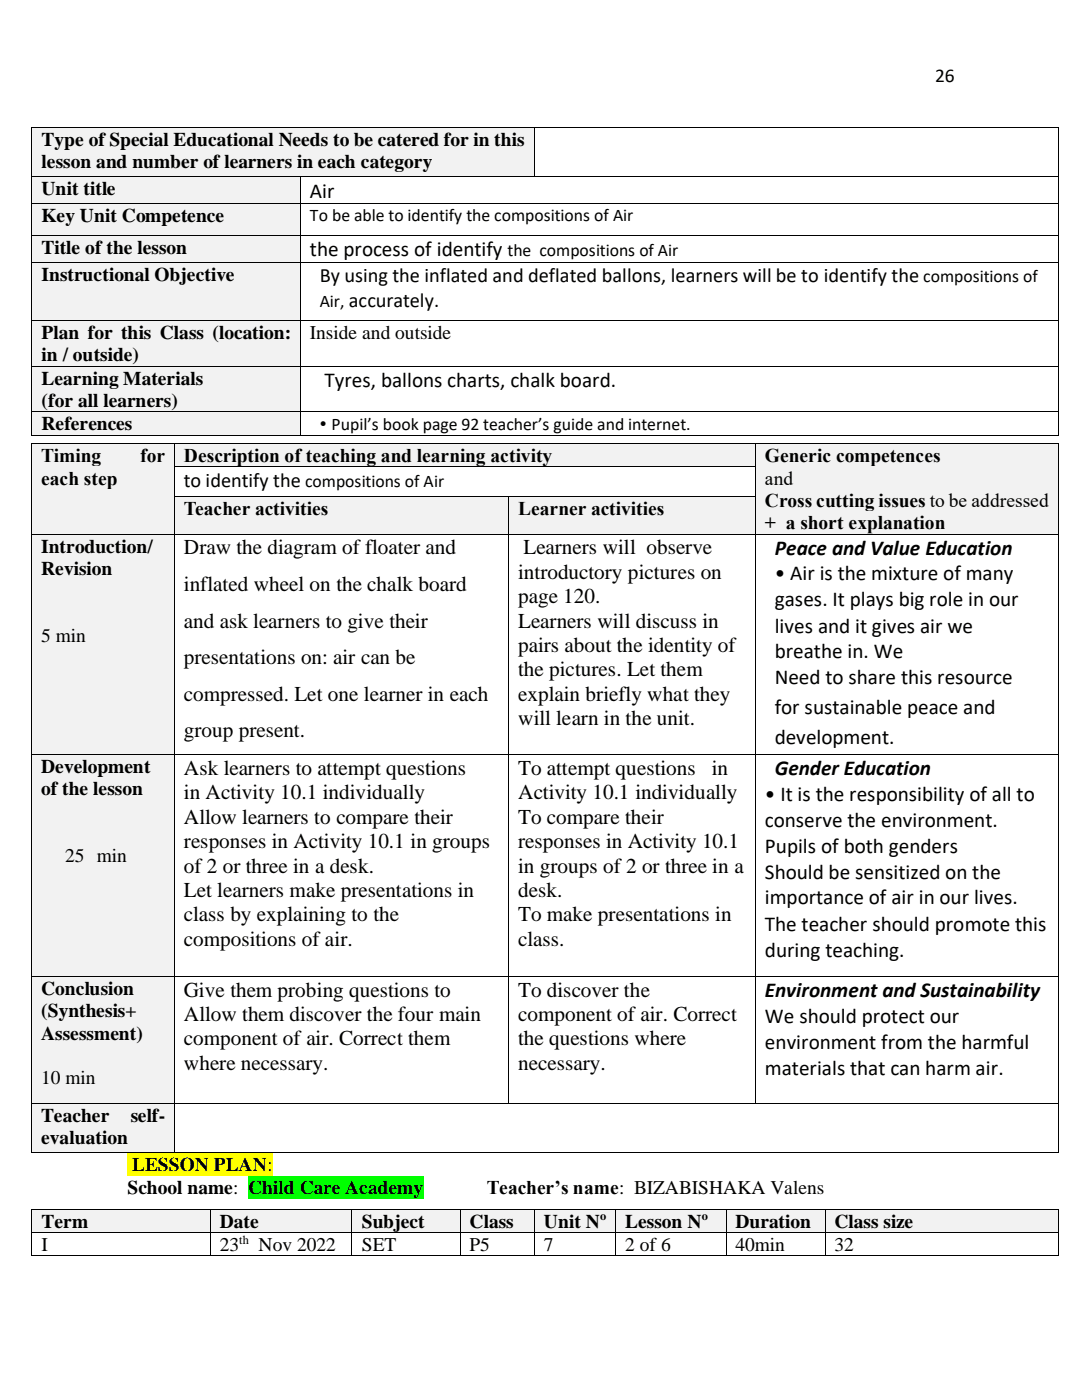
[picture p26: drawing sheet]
<svg xmlns="http://www.w3.org/2000/svg" width="216mm" height="279mm" viewBox="0 0 216 279" stroke-linecap="round" stroke-linejoin="round" font-family="sans-serif">
<defs><g id="words">
<g font-size="4.2">
<text x="61.9" y="39.4">Air</text>
<text x="61.9" y="51.1">the process of identify</text>
<text x="64.8" y="77.2">Tyres, ballons charts, chalk board.</text>
<text x="36.7" y="110.6">Draw the diagram of floater and</text>
<text x="104.5" y="110.6">Learners will observe</text>
<text x="154.6" y="110.7">Peace and Value Education</text>
<text x="36.7" y="118">inflated wheel on the chalk board</text>
<text x="103.4" y="115.5">introductory pictures on</text>
<text x="154.6" y="115.8">• Air is the mixture of many</text>
<text x="36.7" y="125.3">and ask learners to give their</text>
<text x="103.4" y="120.4">page 120.</text>
<text x="103.4" y="125.3">Learners will discuss in</text>
<text x="154.6" y="121">gases. It plays big role in our</text>
<text x="103.4" y="130.1">pairs about the identity of</text>
<text x="154.6" y="126.2">lives and it gives air we</text>
<text x="154.6" y="131.4">breathe in. We</text>
<text x="36.7" y="132.6">presentations on: air can be</text>
<text x="103.4" y="135">the pictures. Let them</text>
<text x="154.6" y="136.6">Need to share this resource</text>
<text x="36.7" y="139.8">compressed. Let one learner in each</text>
<text x="103.4" y="139.8">explain briefly what they</text>
<text x="154.6" y="142.6">for sustainable peace and</text>
<text x="36.7" y="147.2">group present.</text>
<text x="103.4" y="144.8">will learn in the unit.</text>
<text x="154.6" y="148.5">development.</text>
<text x="36.7" y="154.7">Ask learners to attempt questions</text>
<text x="103.4" y="154.7">To attempt questions</text>
<text x="142.1" y="154.7">in</text>
<text x="154.6" y="154.7">Gender Education</text>
<text x="36.7" y="159.5">in Activity 10.1 individually</text>
<text x="103.4" y="159.5">Activity 10.1 individually</text>
<text x="152.6" y="159.9">• It is the responsibility of all to</text>
<text x="36.7" y="164.4">Allow learners to compare their</text>
<text x="103.4" y="164.4">To compare their</text>
<text x="152.6" y="165.1">conserve the environment.</text>
<text x="36.7" y="169.3">responses in Activity 10.1 in groups</text>
<text x="103.4" y="169.3">responses in Activity 10.1</text>
<text x="152.6" y="170.2">Pupils of both genders</text>
<text x="36.7" y="174.1">of 2 or three in a desk.</text>
<text x="36.7" y="179">Let learners make presentations in</text>
<text x="103.4" y="174.1">in groups of 2 or three in a</text>
<text x="103.4" y="179">desk.</text>
<text x="152.6" y="175.4">Should be sensitized on the</text>
<text x="36.7" y="183.9">class by explaining to the</text>
<text x="103.4" y="183.9">To make presentations in</text>
<text x="152.6" y="180.5">importance of air in our lives.</text>
<text x="152.6" y="185.7">The teacher should promote this</text>
<text x="36.7" y="188.7">compositions of air.</text>
<text x="103.4" y="188.7">class.</text>
<text x="152.6" y="190.9">during teaching.</text>
<text x="36.7" y="198.9">Give them probing questions to</text>
<text x="36.7" y="203.8">Allow them discover the four main</text>
<text x="103.4" y="198.9">To discover the</text>
<text x="103.4" y="203.8">component of air. Correct</text>
<text x="152.6" y="199">Environment and Sustainability</text>
<text x="36.7" y="208.7">component of air. Correct them</text>
<text x="103.4" y="208.7">the questions where</text>
<text x="152.6" y="204.1">We should protect our</text>
<text x="152.6" y="209.4">environment from the harmful</text>
<text x="36.7" y="213.6">where necessary.</text>
<text x="103.4" y="213.6">necessary.</text>
<text x="152.6" y="214.5">materials that can harm air.</text>
</g>
<g font-size="4.1">
<text x="63.8" y="56.3">By using the inflated and deflated ballons, learners will be to identify the</text>
<text x="69.6" y="61.3">accurately.</text>
<text x="36.7" y="97.1">to identify the</text>
</g>
<g font-size="3.9">
<text x="186.6" y="16.4">26</text>
<text x="8.3" y="29.2">Type of Special Educational Needs to be catered for in this</text>
<text x="8.3" y="33.6">lesson and number of learners in each category</text>
<text x="8.3" y="39">Unit title</text>
<text x="8.3" y="44.3">Key Unit Competence</text>
<text x="8.3" y="50.6">Title of the lesson</text>
<text x="8.3" y="56">Instructional Objective</text>
<text x="8.3" y="67.6">Plan for this Class (location:</text>
<text x="61.9" y="67.6">Inside and outside</text>
<text x="8.3" y="72.1">in / outside)</text>
<text x="8.3" y="76.8">Learning Materials</text>
<text x="8.3" y="81.2">(for all learners)</text>
<text x="8.3" y="85.8">References</text>
<text x="63.8" y="85.8">• Pupil’s book page 92 teacher’s guide and internet.</text>
<text x="8.2" y="92.2">Timing</text>
<text x="28" y="92.2">for</text>
<text x="36.7" y="92.2">Description of teaching and learning activity</text>
<text x="152.6" y="92.2">Generic competences</text>
<text x="8.2" y="96.7">each step</text>
<text x="152.6" y="96.7">and</text>
<text x="152.6" y="101.2">Cross cutting issues to be addressed</text>
<text x="36.7" y="102.8">Teacher activities</text>
<text x="103.4" y="102.8">Learner activities</text>
<text x="152.6" y="105.6">+ a short explanation</text>
<text x="8.2" y="110.3">Introduction/</text>
<text x="8.2" y="114.7">Revision</text>
<text x="8.2" y="128.1">5 min</text>
<text x="8.2" y="154.3">Development</text>
<text x="8.2" y="158.7">of the lesson</text>
<text x="13" y="172.1">25 min</text>
<text x="8.2" y="198.6">Conclusion</text>
<text x="8.2" y="203">(Synthesis+</text>
<text x="8.2" y="207.5">Assessment)</text>
<text x="8.2" y="216.4">10 min</text>
<text x="8.2" y="224">Teacher</text>
<text x="26.1" y="224">self-</text>
<text x="8.2" y="228.4">evaluation</text>
<text x="26.4" y="233.8">LESSON PLAN:</text>
<text x="25.4" y="238.3">School name:</text>
<text x="49.5" y="238.3">Child Care Academy</text>
<text x="97.1" y="238.3">Teacher’s name: BIZABISHAKA Valens</text>
<text x="8.3" y="245">Term</text>
<text x="43.9" y="245">Date</text>
<text x="72.2" y="245">Subject</text>
<text x="93.7" y="245">Class</text>
<text x="108.5" y="245">Unit N</text>
<text x="124.8" y="245">Lesson N</text>
<text x="146.7" y="245">Duration</text>
<text x="166.5" y="245">Class size</text>
<text x="8.3" y="249.7">I</text>
<text x="43.9" y="249.7">23</text>
<text x="51.6" y="249.7">Nov 2022</text>
<text x="72.2" y="249.7">SET</text>
<text x="93.7" y="249.7">P5</text>
<text x="108.5" y="249.7">7</text>
<text x="124.8" y="249.7">2 of 6</text>
<text x="146.7" y="249.7">40min</text>
<text x="166.5" y="249.7">32</text>
</g>
<g font-size="3.5">
<text x="61.9" y="44.1">To be able to identify the compositions of Air</text>
<text x="101.3" y="51.1">the compositions of Air</text>
<text x="184.2" y="56.3">compositions of</text>
<text x="63.8" y="61.3">Air,</text>
<text x="60.9" y="97.1">compositions of Air</text>
</g>
<g font-size="2.5">
<text x="119.7" y="243.4">o</text>
<text x="140" y="243.4">o</text>
<text x="47.7" y="248.3">th</text>
</g>
</g></defs>
<g fill="#f2f2f2">
<path d="M6.4 25.6h100.1v9.6h-100.1z" fill-rule="evenodd"/>
<path d="M8.3 25.6h96.4v4.5h-96.4z" fill-rule="evenodd"/>
<path d="M8.3 30.1h96.4v4.4h-96.4z" fill-rule="evenodd"/>
</g>
<g fill="#000">
<path d="M6.3 25.4h.1v.2h-.1z" fill-rule="evenodd"/>
<path d="M6.3 25.4h.1v.2h-.1z" fill-rule="evenodd"/>
<path d="M106.5 25.4h.2v.2h-.2z" fill-rule="evenodd"/>
<path d="M211.1 25.4h.2v.2h-.2z" fill-rule="evenodd"/>
<path d="M211.1 25.4h.2v.2h-.2z" fill-rule="evenodd"/>
</g>
<path d="M6.3 25.6v9.6M6.4 25.5h100.1M106.6 25.6v9.6M106.7 25.5h104.4M211.2 25.6v9.6" fill="none" stroke="#000" stroke-width=".2"/>
<g fill="#f2f2f2">
<path d="M6.4 35.4h53.5v5.2h-53.5z" fill-rule="evenodd"/>
<path d="M8.3 35.4h49.8v4.5h-49.8z" fill-rule="evenodd"/>
</g>
<g fill="#000">
<path d="M6.3 35.2h.1v.2h-.1z" fill-rule="evenodd"/>
<path d="M59.9 35.2h.2v.2h-.2z" fill-rule="evenodd"/>
<path d="M106.5 35.2h.2v.2h-.2z" fill-rule="evenodd"/>
<path d="M211.1 35.2h.2v.2h-.2z" fill-rule="evenodd"/>
</g>
<path d="M6.3 35.4v5.2M6.4 35.3h53.5M60 35.4v5.2M60.1 35.3h46.4M106.7 35.3h104.4M211.2 35.4v5.2" fill="none" stroke="#000" stroke-width=".2"/>
<g fill="#f2f2f2">
<path d="M6.4 40.8h53.5v6.1h-53.5z" fill-rule="evenodd"/>
<path d="M8.3 40.8h49.8v4.4h-49.8z" fill-rule="evenodd"/>
</g>
<g fill="#000">
<path d="M6.3 40.6h.1v.2h-.1z" fill-rule="evenodd"/>
<path d="M59.9 40.6h.2v.2h-.2z" fill-rule="evenodd"/>
<path d="M211.1 40.6h.2v.2h-.2z" fill-rule="evenodd"/>
</g>
<path d="M6.3 40.8v6.1M6.4 40.7h53.5M60 40.8v6.1M60.1 40.7h151M211.2 40.8v6.1" fill="none" stroke="#000" stroke-width=".2"/>
<g fill="#f2f2f2">
<path d="M6.4 47.1h53.5v5.1h-53.5z" fill-rule="evenodd"/>
<path d="M8.3 47.1h49.8v4.4h-49.8z" fill-rule="evenodd"/>
</g>
<g fill="#000">
<path d="M6.3 46.9h.1v.2h-.1z" fill-rule="evenodd"/>
<path d="M59.9 46.9h.2v.2h-.2z" fill-rule="evenodd"/>
<path d="M211.1 46.9h.2v.2h-.2z" fill-rule="evenodd"/>
</g>
<path d="M6.3 47.1v5.1M6.4 47h53.5M60 47.1v5.1M60.1 47h151M211.2 47.1v5.1" fill="none" stroke="#000" stroke-width=".2"/>
<g fill="#f2f2f2">
<path d="M6.4 52.4h53.5v11.5h-53.5z" fill-rule="evenodd"/>
<path d="M8.3 52.4h49.8v4.5h-49.8z" fill-rule="evenodd"/>
</g>
<g fill="#000">
<path d="M6.3 52.2h.1v.2h-.1z" fill-rule="evenodd"/>
<path d="M59.9 52.2h.2v.2h-.2z" fill-rule="evenodd"/>
<path d="M211.1 52.2h.2v.2h-.2z" fill-rule="evenodd"/>
</g>
<path d="M6.3 52.4v11.5M6.4 52.3h53.5M60 52.4v11.5M60.1 52.3h151M211.2 52.4v11.5" fill="none" stroke="#000" stroke-width=".2"/>
<g fill="#f2f2f2">
<path d="M6.4 64h53.5v9h-53.5z" fill-rule="evenodd"/>
<path d="M8.3 64h49.8v4.5h-49.8z" fill-rule="evenodd"/>
<path d="M8.3 68.5h49.8v4.5h-49.8z" fill-rule="evenodd"/>
</g>
<g fill="#000">
<path d="M6.3 63.9h.1v.1h-.1z" fill-rule="evenodd"/>
<path d="M59.9 63.9h.2v.1h-.2z" fill-rule="evenodd"/>
<path d="M211.1 63.9h.2v.1h-.2z" fill-rule="evenodd"/>
</g>
<path d="M6.3 64v9M6.4 64h53.5M60 64v9M60.1 64h151M211.2 64v9" fill="none" stroke="#000" stroke-width=".2"/>
<g fill="#f2f2f2">
<path d="M6.4 73.1h53.5v8.9h-53.5z" fill-rule="evenodd"/>
<path d="M8.3 73.1h49.8v4.5h-49.8z" fill-rule="evenodd"/>
<path d="M8.3 77.6h49.8v4.4h-49.8z" fill-rule="evenodd"/>
</g>
<g fill="#000">
<path d="M6.3 73h.1v.1h-.1z" fill-rule="evenodd"/>
<path d="M59.9 73h.2v.1h-.2z" fill-rule="evenodd"/>
<path d="M211.1 73h.2v.1h-.2z" fill-rule="evenodd"/>
</g>
<path d="M6.3 73.1v8.9M6.4 73.1h53.5M60 73.1v8.9M60.1 73.1h151M211.2 73.1v8.9" fill="none" stroke="#000" stroke-width=".2"/>
<g fill="#f2f2f2">
<path d="M6.4 82.2h53.5v4.6h-53.5z" fill-rule="evenodd"/>
<path d="M8.3 82.2h49.8v4.5h-49.8z" fill-rule="evenodd"/>
</g>
<g fill="#000">
<path d="M6.3 82h.1v.2h-.1z" fill-rule="evenodd"/>
<path d="M6.3 86.8h.1v.2h-.1z" fill-rule="evenodd"/>
<path d="M6.3 86.8h.1v.2h-.1z" fill-rule="evenodd"/>
<path d="M59.9 82h.2v.2h-.2z" fill-rule="evenodd"/>
<path d="M59.9 86.8h.2v.2h-.2z" fill-rule="evenodd"/>
<path d="M211.1 82h.2v.2h-.2z" fill-rule="evenodd"/>
<path d="M211.1 86.8h.2v.2h-.2z" fill-rule="evenodd"/>
<path d="M211.1 86.8h.2v.2h-.2z" fill-rule="evenodd"/>
</g>
<path d="M6.3 82.2v4.6M6.4 82.1h53.5M6.4 86.9h53.5M60 82.2v4.6M60.1 82.1h151M60.1 86.9h151M211.2 82.2v4.6" fill="none" stroke="#000" stroke-width=".2"/>
<path d="M25.4 230.2h29v4.5h-29z" fill-rule="evenodd" fill="#ff0"/>
<path d="M49.5 234.7h35v4.5h-35z" fill-rule="evenodd" fill="#0f0"/>
<g fill="#f2f2f2">
<path d="M6.4 241.4h35.4v4.5h-35.4z" fill-rule="evenodd"/>
<path d="M8.3 241.4h31.8v4.5h-31.8z" fill-rule="evenodd"/>
<path d="M42 241.4h28.1v4.5h-28.1z" fill-rule="evenodd"/>
<path d="M43.9 241.4h24.4v4.5h-24.4z" fill-rule="evenodd"/>
<path d="M70.3 241.4h21.5v4.5h-21.5z" fill-rule="evenodd"/>
<path d="M72.2 241.4h17.7v4.5h-17.7z" fill-rule="evenodd"/>
<path d="M91.9 241.4h14.6v4.5h-14.6z" fill-rule="evenodd"/>
<path d="M93.7 241.4h11v4.5h-11z" fill-rule="evenodd"/>
<path d="M106.7 241.4h16v4.5h-16z" fill-rule="evenodd"/>
<path d="M108.5 241.4h12.5v4.5h-12.5z" fill-rule="evenodd"/>
<path d="M122.9 241.4h21.9v4.5h-21.9z" fill-rule="evenodd"/>
<path d="M124.8 241.4h18.1v4.5h-18.1z" fill-rule="evenodd"/>
<path d="M145 241.4h19.6v4.5h-19.6z" fill-rule="evenodd"/>
<path d="M146.7 241.4h16v4.5h-16z" fill-rule="evenodd"/>
<path d="M164.7 241.4h46.4v4.5h-46.4z" fill-rule="evenodd"/>
<path d="M166.5 241.4h42.9v4.5h-42.9z" fill-rule="evenodd"/>
</g>
<g fill="#000">
<path d="M6.3 241.2h.1v.2h-.1z" fill-rule="evenodd"/>
<path d="M6.3 241.2h.1v.2h-.1z" fill-rule="evenodd"/>
<path d="M6.3 245.9h.1v.2h-.1z" fill-rule="evenodd"/>
<path d="M6.3 250.6h.1v.1h-.1z" fill-rule="evenodd"/>
<path d="M6.3 250.6h.1v.1h-.1z" fill-rule="evenodd"/>
<path d="M41.8 241.2h.2v.2h-.2z" fill-rule="evenodd"/>
<path d="M41.8 245.9h.2v.2h-.2z" fill-rule="evenodd"/>
<path d="M41.8 250.6h.2v.1h-.2z" fill-rule="evenodd"/>
<path d="M70.1 241.2h.2v.2h-.2z" fill-rule="evenodd"/>
<path d="M70.1 245.9h.2v.2h-.2z" fill-rule="evenodd"/>
<path d="M70.1 250.6h.2v.1h-.2z" fill-rule="evenodd"/>
<path d="M91.8 241.2h.1v.2h-.1z" fill-rule="evenodd"/>
<path d="M91.8 245.9h.1v.2h-.1z" fill-rule="evenodd"/>
<path d="M91.8 250.6h.1v.1h-.1z" fill-rule="evenodd"/>
<path d="M106.5 241.2h.2v.2h-.2z" fill-rule="evenodd"/>
<path d="M106.5 245.9h.2v.2h-.2z" fill-rule="evenodd"/>
<path d="M106.5 250.6h.2v.1h-.2z" fill-rule="evenodd"/>
<path d="M122.7 241.2h.2v.2h-.2z" fill-rule="evenodd"/>
<path d="M122.7 245.9h.2v.2h-.2z" fill-rule="evenodd"/>
<path d="M122.7 250.6h.2v.1h-.2z" fill-rule="evenodd"/>
<path d="M144.8 241.2h.2v.2h-.2z" fill-rule="evenodd"/>
<path d="M144.8 245.9h.2v.2h-.2z" fill-rule="evenodd"/>
<path d="M144.8 250.6h.2v.1h-.2z" fill-rule="evenodd"/>
<path d="M164.6 241.2h.1v.2h-.1z" fill-rule="evenodd"/>
<path d="M164.6 245.9h.1v.2h-.1z" fill-rule="evenodd"/>
<path d="M164.6 250.6h.1v.1h-.1z" fill-rule="evenodd"/>
<path d="M211.1 241.2h.2v.2h-.2z" fill-rule="evenodd"/>
<path d="M211.1 241.2h.2v.2h-.2z" fill-rule="evenodd"/>
<path d="M211.1 245.9h.2v.2h-.2z" fill-rule="evenodd"/>
<path d="M211.1 250.6h.2v.1h-.2z" fill-rule="evenodd"/>
<path d="M211.1 250.6h.2v.1h-.2z" fill-rule="evenodd"/>
</g>
<g fill="none" stroke="#000" stroke-width=".2">
<path d="M6.3 241.4v4.5M6.3 246.1v4.5M6.4 241.3h35.4M6.4 246h35.4M6.4 250.6h35.4M41.9 241.4v4.5M41.9 246.1v4.5M42 241.3h28.1M42 246h28.1M42 250.6h28.1M70.2 241.4v4.5M70.2 246.1v4.5"/>
<path d="M70.3 241.3h21.5M70.3 246h21.5M70.3 250.6h21.5M91.8 241.4v4.5M91.8 246.1v4.5M91.9 241.3h14.6M91.9 246h14.6M91.9 250.6h14.6M106.6 241.4v4.5M106.6 246.1v4.5M106.7 241.3h16M106.7 246h16"/>
<path d="M106.7 250.6h16M122.8 241.4v4.5M122.8 246.1v4.5M122.9 241.3h21.9M122.9 246h21.9M122.9 250.6h21.9M144.9 241.4v4.5M144.9 246.1v4.5M145 241.3h19.6M145 246h19.6M145 250.6h19.6M164.6 241.4v4.5"/>
<path d="M164.6 246.1v4.5M164.7 241.3h46.4M164.7 246h46.4M164.7 250.6h46.4M211.2 241.4v4.5M211.2 246.1v4.5"/>
</g>
<g fill="#f2f2f2">
<path d="M6.4 88.7h28.4v17.8h-28.4z" fill-rule="evenodd"/>
<path d="M8.2 88.7h24.7v4.4h-24.7z" fill-rule="evenodd"/>
<path d="M8.2 93.1h24.7v4.5h-24.7z" fill-rule="evenodd"/>
<path d="M8.2 97.6h24.7v4.5h-24.7z" fill-rule="evenodd"/>
<path d="M8.2 102.1h24.7v4.4h-24.7z" fill-rule="evenodd"/>
<path d="M34.9 88.7h115.8v4.4h-115.8z" fill-rule="evenodd"/>
<path d="M36.7 88.7h112.1v4.4h-112.1z" fill-rule="evenodd"/>
<path d="M150.9 88.7h60.1v17.8h-60.1z" fill-rule="evenodd"/>
<path d="M152.6 88.7h56.6v4.4h-56.6z" fill-rule="evenodd"/>
<path d="M152.6 93.1h56.6v4.5h-56.6z" fill-rule="evenodd"/>
<path d="M152.6 97.6h56.6v4.5h-56.6z" fill-rule="evenodd"/>
<path d="M152.6 102.1h56.6v4.4h-56.6z" fill-rule="evenodd"/>
</g>
<g fill="#000">
<path d="M6.3 88.5h.1v.2h-.1z" fill-rule="evenodd"/>
<path d="M6.3 88.5h.1v.2h-.1z" fill-rule="evenodd"/>
<path d="M6.3 93.1h.1v.1h-.1z" fill-rule="evenodd"/>
<path d="M34.8 88.5h.1v.2h-.1z" fill-rule="evenodd"/>
<path d="M34.8 93.1h.1v.1h-.1z" fill-rule="evenodd"/>
<path d="M150.7 88.5h.2v.2h-.2z" fill-rule="evenodd"/>
<path d="M150.7 93.1h.2v.1h-.2z" fill-rule="evenodd"/>
<path d="M211 88.5h.2v.2h-.2z" fill-rule="evenodd"/>
<path d="M211 88.5h.2v.2h-.2z" fill-rule="evenodd"/>
<path d="M211 93.1h.2v.1h-.2z" fill-rule="evenodd"/>
</g>
<path d="M6.3 88.7v4.4M6.3 93.2v5.8M6.4 88.6h28.4M34.9 88.7v4.4M34.9 93.2v5.8M34.9 88.6h115.8M34.9 93.2h115.8M150.8 88.7v4.4M150.8 93.2v5.8M150.9 88.6h60.1M211.1 88.7v4.4M211.1 93.2v5.8" fill="none" stroke="#000" stroke-width=".2"/>
<g fill="#f2f2f2">
<path d="M34.9 99.2h66.6v7.3h-66.6z" fill-rule="evenodd"/>
<path d="M36.7 99.2h62.9v4.5h-62.9z" fill-rule="evenodd"/>
<path d="M101.6 99.2h49.1v7.3h-49.1z" fill-rule="evenodd"/>
<path d="M103.4 99.2h45.4v4.5h-45.4z" fill-rule="evenodd"/>
</g>
<g fill="#000">
<path d="M6.3 99h.1v.2h-.1z" fill-rule="evenodd"/>
<path d="M34.8 99h.1v.2h-.1z" fill-rule="evenodd"/>
<path d="M101.5 99h.1v.2h-.1z" fill-rule="evenodd"/>
<path d="M150.7 99h.2v.2h-.2z" fill-rule="evenodd"/>
<path d="M211 99h.2v.2h-.2z" fill-rule="evenodd"/>
</g>
<path d="M6.3 99.2v7.3M34.9 99.2v7.3M34.9 99.1h66.6M101.6 99.2v7.3M101.6 99.1h49.1M150.8 99.2v7.3M211.1 99.2v7.3" fill="none" stroke="#000" stroke-width=".2"/>
<g fill="#f2f2f2">
<path d="M6.4 106.7h28.4v43.8h-28.4z" fill-rule="evenodd"/>
<path d="M8.2 106.7h24.7v4.5h-24.7z" fill-rule="evenodd"/>
<path d="M8.2 111.2h24.7v4.4h-24.7z" fill-rule="evenodd"/>
<path d="M8.2 115.6h24.7v4.5h-24.7z" fill-rule="evenodd"/>
<path d="M8.2 120.1h24.7v4.5h-24.7z" fill-rule="evenodd"/>
<path d="M8.2 124.6h24.7v4.4h-24.7z" fill-rule="evenodd"/>
</g>
<g fill="#000">
<path d="M6.3 106.5h.1v.2h-.1z" fill-rule="evenodd"/>
<path d="M34.8 106.5h.1v.2h-.1z" fill-rule="evenodd"/>
<path d="M101.5 106.5h.1v.2h-.1z" fill-rule="evenodd"/>
<path d="M150.7 106.5h.2v.2h-.2z" fill-rule="evenodd"/>
<path d="M211 106.5h.2v.2h-.2z" fill-rule="evenodd"/>
</g>
<path d="M6.3 106.7v43.8M6.4 106.6h28.4M34.9 106.7v43.8M34.9 106.6h66.6M101.6 106.7v43.8M101.6 106.6h49.1M150.8 106.7v43.8M150.9 106.6h60.1M211.1 106.7v43.8" fill="none" stroke="#000" stroke-width=".2"/>
<g fill="#f2f2f2">
<path d="M6.4 150.7h28.4v44.1h-28.4z" fill-rule="evenodd"/>
<path d="M8.2 150.7h24.7v4.5h-24.7z" fill-rule="evenodd"/>
<path d="M8.2 155.2h24.7v4.4h-24.7z" fill-rule="evenodd"/>
<path d="M8.2 159.6h24.7v4.5h-24.7z" fill-rule="evenodd"/>
<path d="M8.2 164.1h24.7v4.4h-24.7z" fill-rule="evenodd"/>
<path d="M8.2 168.5h24.7v4.5h-24.7z" fill-rule="evenodd"/>
</g>
<g fill="#000">
<path d="M6.3 150.5h.1v.2h-.1z" fill-rule="evenodd"/>
<path d="M34.8 150.5h.1v.2h-.1z" fill-rule="evenodd"/>
<path d="M101.5 150.5h.1v.2h-.1z" fill-rule="evenodd"/>
<path d="M150.7 150.5h.2v.2h-.2z" fill-rule="evenodd"/>
<path d="M211 150.5h.2v.2h-.2z" fill-rule="evenodd"/>
</g>
<path d="M6.3 150.7v44.1M6.4 150.6h28.4M34.9 150.7v44.1M34.9 150.6h66.6M101.6 150.7v44.1M101.6 150.6h49.1M150.8 150.7v44.1M150.9 150.6h60.1M211.1 150.7v44.1" fill="none" stroke="#000" stroke-width=".2"/>
<g fill="#f2f2f2">
<path d="M6.4 195h28.4v25.2h-28.4z" fill-rule="evenodd"/>
<path d="M8.2 195h24.7v4.5h-24.7z" fill-rule="evenodd"/>
<path d="M8.2 199.5h24.7v4.4h-24.7z" fill-rule="evenodd"/>
<path d="M8.2 203.9h24.7v4.5h-24.7z" fill-rule="evenodd"/>
<path d="M8.2 208.4h24.7v4.4h-24.7z" fill-rule="evenodd"/>
<path d="M8.2 212.8h24.7v4.5h-24.7z" fill-rule="evenodd"/>
</g>
<g fill="#000">
<path d="M6.3 194.8h.1v.2h-.1z" fill-rule="evenodd"/>
<path d="M34.8 194.8h.1v.2h-.1z" fill-rule="evenodd"/>
<path d="M101.5 194.8h.1v.2h-.1z" fill-rule="evenodd"/>
<path d="M150.7 194.8h.2v.2h-.2z" fill-rule="evenodd"/>
<path d="M211 194.8h.2v.2h-.2z" fill-rule="evenodd"/>
</g>
<path d="M6.3 195v25.2M6.4 194.9h28.4M34.9 195v25.2M34.9 194.9h66.6M101.6 195v25.2M101.6 194.9h49.1M150.8 195v25.2M150.9 194.9h60.1M211.1 195v25.2" fill="none" stroke="#000" stroke-width=".2"/>
<g fill="#f2f2f2">
<path d="M6.4 220.4h28.4v9.6h-28.4z" fill-rule="evenodd"/>
<path d="M8.2 220.4h24.7v4.5h-24.7z" fill-rule="evenodd"/>
<path d="M8.2 224.9h24.7v4.4h-24.7z" fill-rule="evenodd"/>
</g>
<g fill="#000">
<path d="M6.3 220.2h.1v.2h-.1z" fill-rule="evenodd"/>
<path d="M6.3 230h.1v.2h-.1z" fill-rule="evenodd"/>
<path d="M6.3 230h.1v.2h-.1z" fill-rule="evenodd"/>
<path d="M34.8 220.2h.1v.2h-.1z" fill-rule="evenodd"/>
<path d="M34.8 230h.1v.2h-.1z" fill-rule="evenodd"/>
<path d="M101.5 220.2h.1v.2h-.1z" fill-rule="evenodd"/>
<path d="M150.7 220.2h.2v.2h-.2z" fill-rule="evenodd"/>
<path d="M211 220.2h.2v.2h-.2z" fill-rule="evenodd"/>
<path d="M211 230h.2v.2h-.2z" fill-rule="evenodd"/>
<path d="M211 230h.2v.2h-.2z" fill-rule="evenodd"/>
</g>
<path d="M6.3 220.4v9.6M6.4 220.3h28.4M6.4 230.1h28.4M34.9 220.4v9.6M34.9 220.3h66.6M34.9 230.1h176.1M101.6 220.3h49.1M150.9 220.3h60.1M211.1 220.4v9.6" fill="none" stroke="#000" stroke-width=".2"/>
<use href="#words"/>
</svg>
